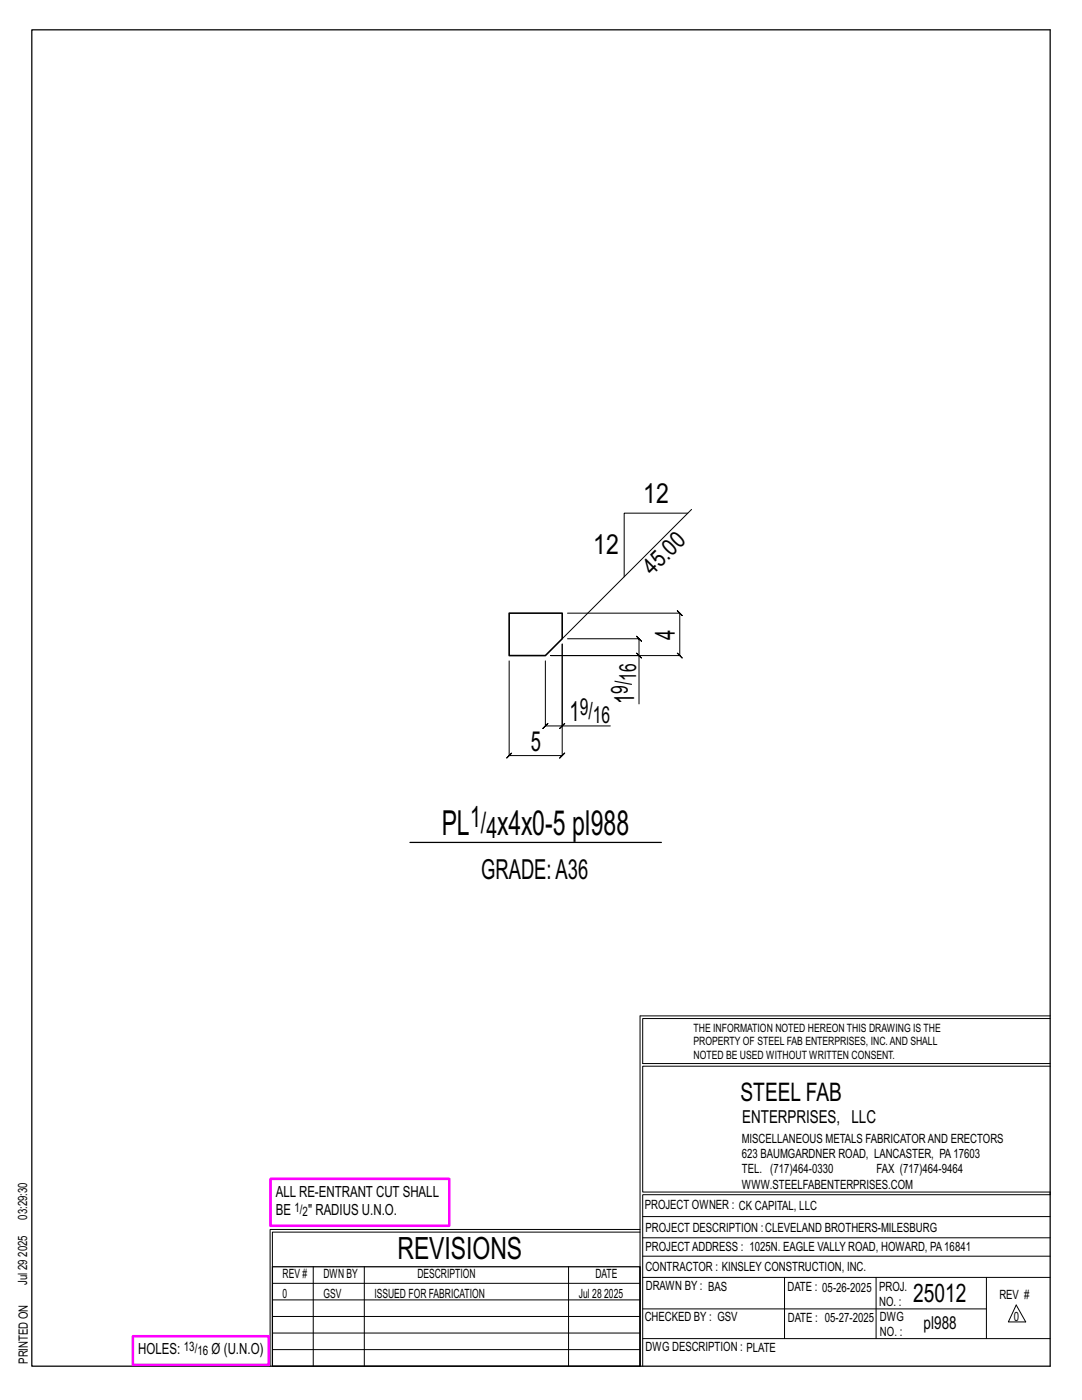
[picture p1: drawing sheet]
<svg xmlns="http://www.w3.org/2000/svg" width="216mm" height="279mm" viewBox="0 0 216 279" stroke-linecap="round" stroke-linejoin="round" font-family="sans-serif">
<defs><g id="words">
<g font-size="6.9">
<text x="88.2" y="166.7">PL</text>
<text x="99.2" y="166.7">x4x0-5 pl988</text>
</g>
<text font-size="6.1" x="79.3" y="251.3">REVISIONS</text>
<g font-size="5.9">
<text x="93.8" y="165.1">1/</text>
<text x="97.1" y="167.2">4</text>
</g>
<g font-size="5.5">
<text x="128.3" y="100.4">12</text>
<text x="118.4" y="110.5">12</text>
<text x="134.6" y="127.6" transform="rotate(-90 134.6 127.6)">4</text>
<text x="113.6" y="143.9">1</text>
<text x="126.5" y="140.5" transform="rotate(-90 126.5 140.5)">1</text>
<text x="105.9" y="149.8">5</text>
<text x="96" y="175.4">GRADE:A36</text>
</g>
<g font-size="5.1">
<text x="147.8" y="219.8">STEEL FAB</text>
<text x="182.2" y="259.9">25012</text>
</g>
<g font-size="4.7">
<text x="130.2" y="115" transform="rotate(-45 130.2 115)">45.0</text>
<text x="126.9" y="135.8" transform="rotate(-90 126.9 135.8)">16</text>
<text x="115.7" y="142.6">9/</text>
<text x="125.3" y="138.4" transform="rotate(-90 125.3 138.4)">9/</text>
<text x="118.3" y="144.3">16</text>
</g>
<g font-size="3.6">
<text x="148.1" y="224.1">ENTERPRISES, LLC</text>
<text x="184.3" y="265.2">pl988</text>
</g>
<g font-size="3.1">
<text x="55" y="238.9">ALL RE-ENTRANT CUT SHALL</text>
<text x="55" y="242.5">BE</text>
<text x="61.5" y="242.5">&quot; RADIUS U.N.O.</text>
<text x="27.6" y="270.2">HOLES:</text>
<text x="42.2" y="270.2">Ø (U.N.O)</text>
</g>
<g font-size="2.6">
<text x="58.8" y="241.8">1/</text>
<text x="60.4" y="242.7">2</text>
<text x="36.7" y="269.6">13/</text>
<text x="39.4" y="270.5">16</text>
</g>
<g font-size="2.5">
<text x="148" y="231.2">623 BAUMGARDNER ROAD, LANCASTER, PA17603</text>
<text x="148" y="228.1">MISCELLANEOUS METALS FABRICATORAND ERECTORS</text>
<text x="148" y="237.2">WWW.STEELFABENTERPRISES.COM</text>
<text x="148" y="234.2">TEL. (717)464-0330</text>
<text x="174.9" y="234.2">FAX (717)464-9464</text>
<text x="5.4" y="243.4" transform="rotate(-90 5.4 243.4)">03:29:30</text>
<text x="128.7" y="241.3">PROJECT OWNER : CK CAPITAL, LLC</text>
<text x="128.8" y="246">PROJECT DESCRIPTION :CLEVELAND BROTHERS-MILESBURG</text>
<text x="5.4" y="250.8" transform="rotate(-90 5.4 250.8)">2025</text>
<text x="128.8" y="249.7">PROJECTADDRESS : 1025N. EAGLE VALLY ROAD, HOWARD, PA16841</text>
<text x="5.4" y="256.5" transform="rotate(-90 5.4 256.5)">Jul 29</text>
<text x="56.4" y="255">REV #</text>
<text x="64.5" y="255">DWN BY</text>
<text x="83.3" y="255">DESCRIPTION</text>
<text x="118.8" y="255">DATE</text>
<text x="128.8" y="253.7">CONTRACTOR : KINSLEY CONSTRUCTION, INC.</text>
<text x="128.9" y="257.5">DRAWN BY : BAS</text>
<text x="157.1" y="257.6">DATE : 05-26-2025</text>
<text x="175.4" y="257.7">PROJ.</text>
<text x="56.4" y="259">0</text>
<text x="64.5" y="259">GSV</text>
<text x="74.7" y="259">ISSUED FOR FABRICATION</text>
<text x="115.5" y="259">Jul 28</text>
<text x="120.6" y="259">2025</text>
<text x="128.6" y="263.7">CHECKED BY : GSV</text>
<text x="157.2" y="263.7">DATE : 05-27-2025</text>
<text x="175.4" y="260.7">NO. :</text>
<text x="175.6" y="263.7">DWG</text>
<text x="199.4" y="259.2">REV #</text>
<text x="202.3" y="263.7">0</text>
<text x="128.8" y="269.7">DWG DESCRIPTION : PLATE</text>
<text x="175.6" y="266.7">NO. :</text>
<text x="5.5" y="272.2" transform="rotate(-90 5.5 272.2)">PRINTED ON</text>
</g>
<g font-size="2.3">
<text x="138.4" y="208.6">PROPERTY OF STEEL FAB ENTERPRISES, INC.AND SHALL</text>
<text x="138.4" y="205.9">THE INFORMATION NOTED HEREON THIS DRAWING IS THE</text>
<text x="138.4" y="211.3">NOTED BE USED WITHOUT WRITTEN CONSENT.</text>
</g>
</g></defs>
<g fill="none" stroke="#000" stroke-width=".2">
<path d="M137.2 102.4h-12.7v12.7M138 101.7l-25.8 25.8M101.6 131.9v18.9l-.5 .5 1-1-.5 .5h10.6l-.5 .5 1-1-.5 .5v-22.3v16.4h9.6M108.8 131.9v13l-.5 .5 1-1-.5 .5h3.4M113.2 122.4h22.4l-.5-.5 1 1-.5-.5v8.4l-.5-.5 1 1-.5-.5h-25.7h17.6v9.7M113.2 127.5h14.3l-.5-.5 1 1-.5-.5v3.3M127 130.3l1 1zM111.7 145.4l1-1zM127.7 202.7v70M127.7 202.7h81.8M209.5 203.3h-81.3v9h81.3M209.5 212.8h-81.3v25.1h81.3v.5h-81.3v34.3"/>
<path d="M54.4 259.4h73.3M54.4 256.1h73.3M62.5 252.8v19.9M72.7 252.8v19.9M113.4 252.8v19.9M127.7 245.4h-73.8v27.3M127.7 245.9h-73.3v6.9M128.2 242.8h81.3M128.2 254.9h81.3M128.2 250.7h81.3M128.2 247h81.3M156.5 254.9v12.2"/>
<path d="M174.8 254.9v12.2M196.8 254.9v12.2M54.4 269.3h73.3M54.4 266h73.3M54.4 262.7h73.3M128.2 261.2h68.6M128.2 267.1h81.3M202.8 260.4l1.9 3.4h-3.5z"/>
</g>
<path d="M6.3 6h203.2v266.7h-203.2zM81.8 168.1h50.2M54.4 252.8h73.3v19.9h-73.3z" fill="none" stroke="#000" stroke-width=".25"/>
<path d="M54 235.3h35.6v9.3h-35.6zM26.5 266.7h27.1v5.7h-27.1z" fill="none" stroke="#f0f" stroke-width=".5"/>
<path d="M101.6 122.4h10.6v5.1l-3.4 3.3h-7.2z" fill="none" stroke="#000" stroke-width=".32"/>
<use href="#words"/>
</svg>
